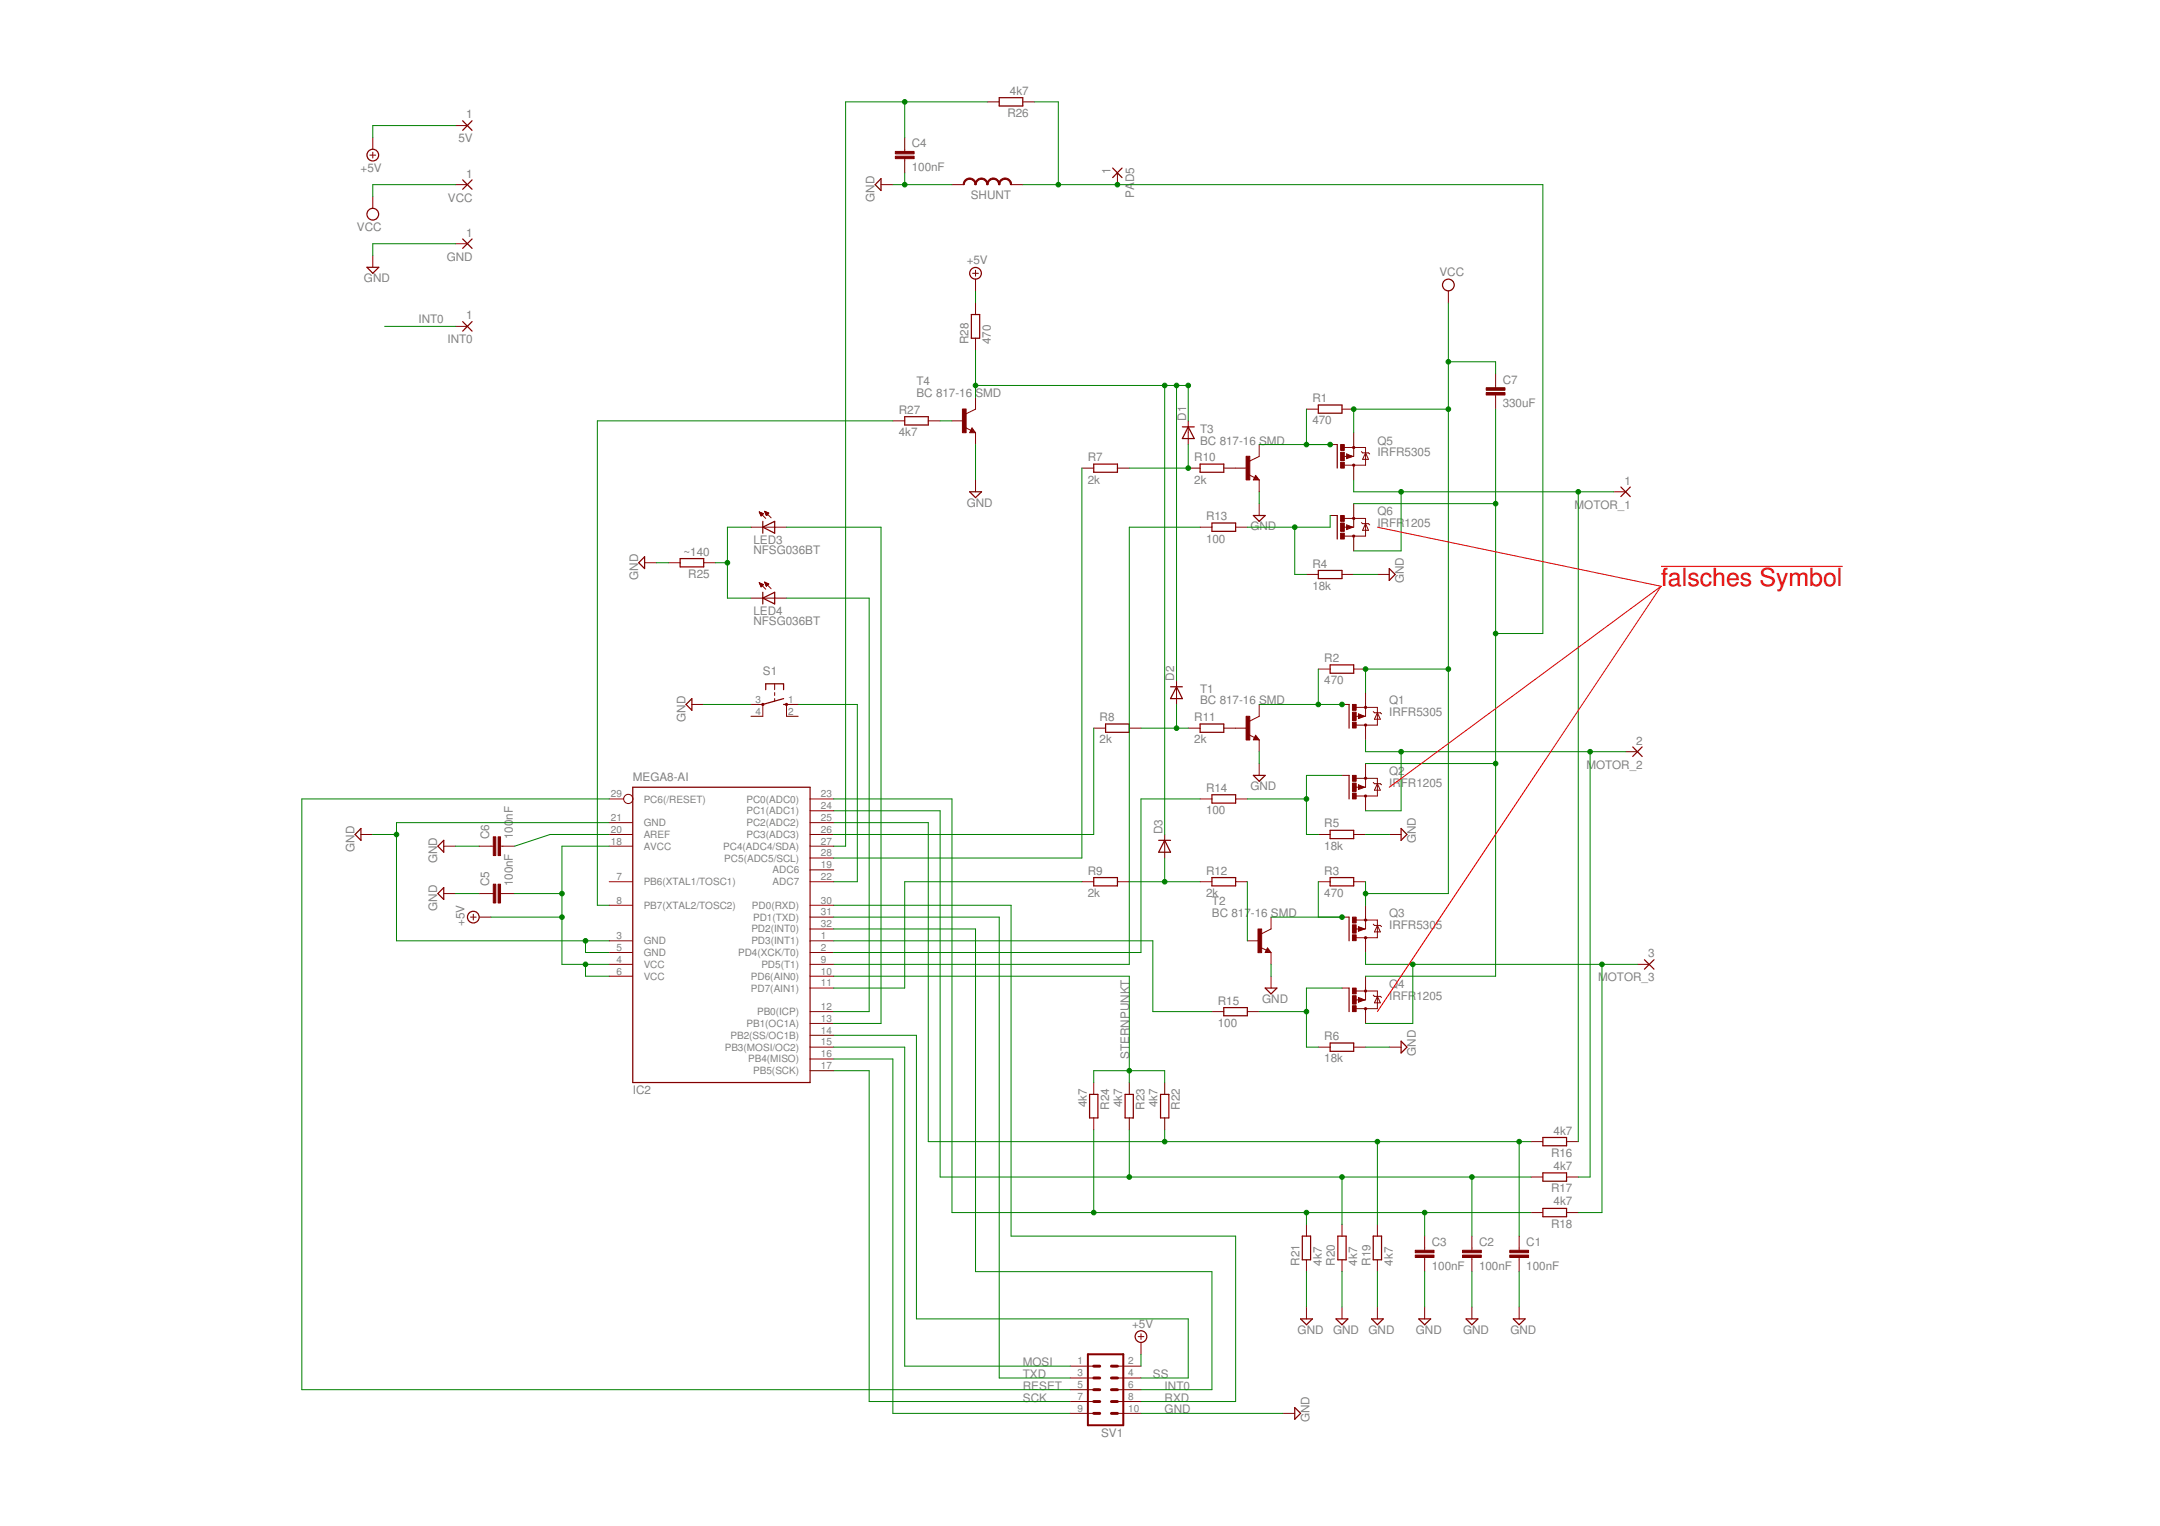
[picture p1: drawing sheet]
<svg xmlns="http://www.w3.org/2000/svg" width="297mm" height="210mm" viewBox="0 0 297 210" stroke-linecap="round" stroke-linejoin="round" font-family="sans-serif">
<defs><g id="words">
<text font-size="3.4" fill="#f00" x="228.4" y="80.6">falsches Symbol</text>
<g font-size="1.6" fill="#808080">
<text x="64.1" y="16.3">1</text>
<text x="138.5" y="16.1">R26</text>
<text x="138.9" y="13">4k7</text>
<text x="49.6" y="23.7">+5V</text>
<text x="63" y="19.6">5V</text>
<text x="125.4" y="23.5">100nF</text>
<text x="125.4" y="20.3">C4</text>
<text x="152.7" y="23.9" transform="rotate(-90 152.7 23.9)">1</text>
<text x="61.6" y="27.7">VCC</text>
<text x="64.1" y="24.4">1</text>
<text x="120.3" y="27.8" transform="rotate(-90 120.3 27.8)">GND</text>
<text x="133.5" y="27.3">SHUNT</text>
<text x="156" y="27.2" transform="rotate(-90 156 27.2)">PA</text>
<text x="156" y="25.1" transform="rotate(-90 156 25.1)">D5</text>
<text x="49.1" y="31.8">VCC</text>
<text x="61.4" y="35.8">GND</text>
<text x="64.1" y="32.5">1</text>
<text x="50" y="38.8">GND</text>
<text x="132.9" y="36.4">+5V</text>
<text x="198" y="38">VCC</text>
<text x="57.5" y="44.4">INT0</text>
<text x="61.5" y="47.2">INT0</text>
<text x="64.1" y="43.9">1</text>
<text x="133.2" y="47.3" transform="rotate(-90 133.2 47.3)">R28</text>
<text x="136.3" y="47.3" transform="rotate(-90 136.3 47.3)">470</text>
<text x="126" y="53">T4</text>
<text x="206.6" y="52.8">C7</text>
<text x="123.6" y="56.9">R27</text>
<text x="126" y="54.6">BC 817-16 SMD</text>
<text x="163.1" y="57.9" transform="rotate(-90 163.1 57.9)">D1</text>
<text x="165" y="59.5">T3</text>
<text x="180.5" y="58.4">470</text>
<text x="180.5" y="55.3">R1</text>
<text x="206.6" y="56">330uF</text>
<text x="123.6" y="60">4k7</text>
<text x="149.6" y="63.4">R7</text>
<text x="164.2" y="63.4">R10</text>
<text x="165" y="61.1">BC 817-16 SMD</text>
<text x="189.4" y="62.8">IRFR5305</text>
<text x="189.4" y="61.1">Q5</text>
<text x="132.9" y="69.7">GND</text>
<text x="149.6" y="66.5">2k</text>
<text x="164.2" y="66.5">2k</text>
<text x="165.9" y="71.6">R13</text>
<text x="189.4" y="70.9">Q6</text>
<text x="216.5" y="70">MOTOR_1</text>
<text x="223.4" y="66.7">1</text>
<text x="94" y="76.4">~140</text>
<text x="103.6" y="76.2">NFSG036BT</text>
<text x="103.6" y="74.8">LED3</text>
<text x="165.9" y="74.6">100</text>
<text x="171.9" y="72.9">GND</text>
<text x="189.4" y="72.5">IRFR</text>
<text x="193.2" y="72.5">1205</text>
<text x="87.8" y="79.8" transform="rotate(-90 87.8 79.8)">GND</text>
<text x="94.6" y="79.5">R25</text>
<text x="180.5" y="81.1">18k</text>
<text x="180.5" y="78.1">R4</text>
<text x="193.1" y="80.2" transform="rotate(-90 193.1 80.2)">GND</text>
<text x="103.6" y="85.9">NFSG036BT</text>
<text x="103.6" y="84.5">LED4</text>
<text x="104.9" y="92.8">S1</text>
<text x="161.5" y="93.7" transform="rotate(-90 161.5 93.7)">D2</text>
<text x="165" y="95.3">T1</text>
<text x="182.1" y="94.1">470</text>
<text x="182.1" y="91.1">R2</text>
<text x="94.3" y="99.3" transform="rotate(-90 94.3 99.3)">GND</text>
<text x="151.2" y="99.2">R8</text>
<text x="164.2" y="99.2">R11</text>
<text x="165" y="96.9">BC 817-16 SMD</text>
<text x="191" y="98.5">IRFR5305</text>
<text x="191" y="96.9">Q1</text>
<text x="87" y="107.5">MEGA8-AI</text>
<text x="151.2" y="102.3">2k</text>
<text x="164.2" y="102.3">2k</text>
<text x="191" y="106.7">Q2</text>
<text x="218.2" y="105.7">MOTOR_2</text>
<text x="225" y="102.4">2</text>
<text x="70.5" y="112.8" transform="rotate(-90 70.5 112.8)">nF</text>
<text x="165.9" y="112">100</text>
<text x="165.9" y="108.9">R14</text>
<text x="171.9" y="108.7">GND</text>
<text x="182.1" y="113.8">R5</text>
<text x="191" y="108.3">IRFR1205</text>
<text x="48.8" y="117.1" transform="rotate(-90 48.8 117.1)">GND</text>
<text x="60.1" y="118.8" transform="rotate(-90 60.1 118.8)">GND</text>
<text x="67.3" y="115.4" transform="rotate(-90 67.3 115.4)">C6</text>
<text x="70.5" y="115.4" transform="rotate(-90 70.5 115.4)">100</text>
<text x="159.9" y="114.8" transform="rotate(-90 159.9 114.8)">D3</text>
<text x="182.1" y="116.9">18k</text>
<text x="194.7" y="116" transform="rotate(-90 194.7 116)">GND</text>
<text x="60.1" y="125.3" transform="rotate(-90 60.1 125.3)">GND</text>
<text x="67.3" y="121.9" transform="rotate(-90 67.3 121.9)">C5</text>
<text x="70.5" y="121.9" transform="rotate(-90 70.5 121.9)">100nF</text>
<text x="149.6" y="123.4">2k</text>
<text x="149.6" y="120.3">R9</text>
<text x="165.9" y="123.4">2k</text>
<text x="165.9" y="120.3">R12</text>
<text x="166.7" y="124.5">T2</text>
<text x="182.1" y="123.4">470</text>
<text x="182.1" y="120.3">R3</text>
<text x="63.9" y="127.4" transform="rotate(-90 63.9 127.4)">+5V</text>
<text x="166.7" y="126.2">BC 817-16 SMD</text>
<text x="191" y="127.8">IRFR5305</text>
<text x="191" y="126.2">Q3</text>
<text x="226.6" y="131.7">3</text>
<text x="173.6" y="137.9">GND</text>
<text x="191" y="137.5">IRFR1205</text>
<text x="191" y="135.9">Q4</text>
<text x="219.8" y="135">MOTOR_3</text>
<text x="167.5" y="141.3">100</text>
<text x="167.5" y="138.2">R15</text>
<text x="182.1" y="143.1">R6</text>
<text x="155.3" y="145.7" transform="rotate(-90 155.3 145.7)">STERNPUNKT</text>
<text x="182.1" y="146.1">18k</text>
<text x="194.7" y="145.2" transform="rotate(-90 194.7 145.2)">GND</text>
<text x="87" y="150.5">IC2</text>
<text x="149.4" y="152.3" transform="rotate(-90 149.4 152.3)">4k7</text>
<text x="152.5" y="152.7" transform="rotate(-90 152.5 152.7)">R24</text>
<text x="154.3" y="152.3" transform="rotate(-90 154.3 152.3)">4k7</text>
<text x="157.4" y="152.7" transform="rotate(-90 157.4 152.7)">R23</text>
<text x="159.2" y="152.3" transform="rotate(-90 159.2 152.3)">4k7</text>
<text x="162.3" y="152.7" transform="rotate(-90 162.3 152.7)">R22</text>
<text x="213.3" y="159.1">R16</text>
<text x="213.7" y="160.9">4k7</text>
<text x="213.7" y="156.1">4k7</text>
<text x="213.3" y="164">R17</text>
<text x="213.7" y="165.8">4k7</text>
<text x="196.9" y="171.4">C3</text>
<text x="203.4" y="171.4">C2</text>
<text x="209.9" y="171.4">C1</text>
<text x="213.3" y="168.9">R18</text>
<text x="178.7" y="174.1" transform="rotate(-90 178.7 174.1)">R21</text>
<text x="181.8" y="174.1" transform="rotate(-90 181.8 174.1)">4k7</text>
<text x="183.6" y="174.1" transform="rotate(-90 183.6 174.1)">R20</text>
<text x="186.7" y="174.1" transform="rotate(-90 186.7 174.1)">4k7</text>
<text x="188.5" y="174.1" transform="rotate(-90 188.5 174.1)">R19</text>
<text x="191.5" y="174.1" transform="rotate(-90 191.5 174.1)">4k7</text>
<text x="196.9" y="174.7">100nF</text>
<text x="203.4" y="174.7">100nF</text>
<text x="209.9" y="174.7">100nF</text>
<text x="155.7" y="182.6">+5V</text>
<text x="178.4" y="183.4">GND</text>
<text x="183.3" y="183.4">GND</text>
<text x="188.2" y="183.4">GND</text>
<text x="194.7" y="183.4">GND</text>
<text x="201.2" y="183.4">GND</text>
<text x="207.7" y="183.4">GND</text>
<text x="140.7" y="189.5">TXD</text>
<text x="140.7" y="187.9">MOSI</text>
<text x="140.7" y="191.2">RESET</text>
<text x="158.5" y="189.5">SS</text>
<text x="160.2" y="191.2">INT0</text>
<text x="140.7" y="192.8">SCK</text>
<text x="151.4" y="197.7">SV1</text>
<text x="160.2" y="192.8">RXD</text>
<text x="160.2" y="194.4">GND</text>
<text x="180.1" y="195.6" transform="rotate(-90 180.1 195.6)">GND</text>
</g>
<g font-size="1.4" fill="#808080">
<text x="103.9" y="96.7">3</text>
<text x="103.9" y="98.3">4</text>
<text x="108.4" y="96.7">1</text>
<text x="108.4" y="98.3">2</text>
<text x="84" y="112.9">21</text>
<text x="84" y="109.7">29</text>
<text x="88.5" y="113.6">GND</text>
<text x="88.5" y="110.4">PC6(/RESET)</text>
<text x="102.6" y="113.6">PC2(ADC2)</text>
<text x="102.6" y="112">PC1(ADC1)</text>
<text x="102.6" y="110.4">PC0(ADC0)</text>
<text x="112.9" y="112.9">25</text>
<text x="112.9" y="111.3">24</text>
<text x="112.9" y="109.7">23</text>
<text x="84" y="114.6">20</text>
<text x="84" y="116.2">18</text>
<text x="88.5" y="115.3">AREF</text>
<text x="88.5" y="116.9">AVCC</text>
<text x="99.5" y="116.9">PC4(ADC4/SDA)</text>
<text x="99.6" y="118.5">PC5(ADC5/SCL)</text>
<text x="102.6" y="115.3">PC3(ADC3)</text>
<text x="112.9" y="119.4">19</text>
<text x="112.9" y="117.8">28</text>
<text x="112.9" y="116.2">27</text>
<text x="112.9" y="114.6">26</text>
<text x="84.8" y="124.3">8</text>
<text x="84.8" y="121.1">7</text>
<text x="88.5" y="125">PB7(XTAL2/TOSC2)</text>
<text x="88.5" y="121.8">PB6(XTAL1/TOSC1)</text>
<text x="103.4" y="125">PD0(RXD)</text>
<text x="106.2" y="121.8">ADC7</text>
<text x="106.2" y="120.1">ADC6</text>
<text x="112.9" y="125.9">31</text>
<text x="112.9" y="124.3">30</text>
<text x="112.9" y="121.1">22</text>
<text x="84.8" y="129.2">3</text>
<text x="84.8" y="130.8">5</text>
<text x="88.5" y="129.9">GND</text>
<text x="88.5" y="131.5">GND</text>
<text x="101.5" y="131.5">PD4(XCK/T0)</text>
<text x="103.3" y="129.9">PD3(INT1)</text>
<text x="103.3" y="128.3">PD2(INT0)</text>
<text x="103.6" y="126.6">PD1(TXD)</text>
<text x="112.9" y="130.8">2</text>
<text x="112.9" y="129.2">1</text>
<text x="112.9" y="127.6">32</text>
<text x="84.8" y="132.4">4</text>
<text x="84.8" y="134.1">6</text>
<text x="88.5" y="133.1">VCC</text>
<text x="88.5" y="134.8">VCC</text>
<text x="103.3" y="136.4">PD7(AIN1)</text>
<text x="103.3" y="134.8">PD6(AIN0)</text>
<text x="104.7" y="133.1">PD5(T1)</text>
<text x="112.9" y="135.7">11</text>
<text x="112.9" y="134.1">10</text>
<text x="112.9" y="132.4">9</text>
<text x="100.4" y="142.9">PB2(SS/OC1B)</text>
<text x="102.6" y="141.3">PB1(OC1A)</text>
<text x="104.1" y="139.6">PB0(ICP)</text>
<text x="112.9" y="143.8">15</text>
<text x="112.9" y="142.2">14</text>
<text x="112.9" y="140.6">13</text>
<text x="112.9" y="138.9">12</text>
<text x="99.7" y="144.5">PB3(MOSI/OC2)</text>
<text x="102.9" y="146.1">PB4(MISO)</text>
<text x="103.6" y="147.8">PB5(SCK)</text>
<text x="112.9" y="147.1">17</text>
<text x="112.9" y="145.4">16</text>
<text x="148.2" y="187.7">1</text>
<text x="148.2" y="189.3">3</text>
<text x="148.2" y="190.9">5</text>
<text x="155.2" y="187.7">2</text>
<text x="155.2" y="189.3">4</text>
<text x="155.2" y="190.9">6</text>
<text x="148.2" y="192.6">7</text>
<text x="148.2" y="194.2">9</text>
<text x="155.2" y="192.6">8</text>
<text x="155.2" y="194.2">10</text>
</g>
</g></defs>
<g fill="#800000" stroke="#800000" stroke-width=".14">
<path d="M65.9 126.2h1.6z"/>
<path d="M65.1 125.7v.9z"/>
<path d="M64.7 126.2h.8z"/>
<path d="M187.8 100.2v1.6z"/>
<path d="M187.8 95.3v1.6z"/>
<path d="M184.5 96.9h1z"/>
<path d="M186.5 99.7h1.3z"/>
<path d="M187.8 97.3v1.2z"/>
<path d="M186.5 97.3h1.3z"/>
<path d="M187.8 99.7v.5z"/>
<path d="M187.8 99.7h1.6z"/>
<path d="M187.8 97.3h1.6z"/>
<path d="M187.8 96.9v.4z"/>
<path d="M187.6 98.5h.2z"/>
<path d="M186.8 98.8l.8-.3z"/>
<path d="M186.8 98.2v.6z"/>
<path d="M186.8 98.2l.8 .3z"/>
<path d="M186.3 98.5h.6z"/>
<path d="M189.4 97.3v.7z"/>
<path d="M189.4 98v1.7z"/>
<path d="M189.4 98l.4 .9z"/>
<path d="M189 98.9h.8z"/>
<path d="M189.4 98l-.4 .9z"/>
<path d="M189.4 98h.4z"/>
<path d="M189 98h.4z"/>
<path d="M188.8 97.9l.2 .1z"/>
<path d="M189.8 98l.2 .2z"/>
<path d="M187.8 109.9v1.6z"/>
<path d="M187.8 105v1.7z"/>
<path d="M184.5 106.7h1z"/>
<path d="M186.5 109.5h1.3z"/>
<path d="M187.8 107.1v1.2z"/>
<path d="M186.5 107.1h1.3z"/>
<path d="M187.8 109.5v.4z"/>
<path d="M187.8 109.5h1.6z"/>
<path d="M187.8 107.1h1.6z"/>
<path d="M187.8 106.7v.4z"/>
<path d="M187.6 108.3h.2z"/>
<path d="M186.8 108.6l.8-.3z"/>
<path d="M186.8 107.9v.7z"/>
<path d="M186.8 107.9l.8 .4z"/>
<path d="M186.3 108.3h.6z"/>
<path d="M189.4 107.1v.7z"/>
<path d="M189.4 107.8v1.7z"/>
<path d="M189.4 107.8l.4 .9z"/>
<path d="M189 108.7h.8z"/>
<path d="M189.4 107.8l-.4 .9z"/>
<path d="M189.4 107.8h.4z"/>
<path d="M189 107.8h.4z"/>
<path d="M188.8 107.6l.2 .2z"/>
<path d="M189.8 107.8l.2 .1z"/>
<path d="M186.2 114.8h1.6z"/>
<path d="M181.3 114.8h1.6z"/>
<path d="M186.2 92h1.6z"/>
<path d="M181.3 92h1.6z"/>
<path d="M169.9 109.9h1.6z"/>
<path d="M165 109.9h1.7z"/>
<path d="M168.3 100.2h1.6z"/>
<path d="M163.4 100.2h1.6z"/>
<path d="M169.9 100.2h1.6z"/>
<path d="M173.2 101.8v1.6z"/>
<path d="M173.2 96.9v1.6z"/>
<path d="M171.9 99.2l1.3-.7z"/>
<path d="M172.7 101.1l.5 .7z"/>
<path d="M172.4 101.8h.8z"/>
<path d="M172.7 101.1l-.3 .7z"/>
<path d="M171.7 101.1l.8 .4z"/>
<path d="M173.2 105v1.7z"/>
<path d="M187.8 129.4v1.6z"/>
<path d="M187.8 124.5v1.7z"/>
<path d="M184.5 126.2h1z"/>
<path d="M186.5 129h1.3z"/>
<path d="M187.8 126.6v1.2z"/>
<path d="M186.5 126.6h1.3z"/>
<path d="M187.8 129v.4z"/>
<path d="M187.8 129h1.6z"/>
<path d="M187.8 126.6h1.6z"/>
<path d="M187.8 126.2v.4z"/>
<path d="M187.6 127.8h.2z"/>
<path d="M186.8 128.1l.8-.3z"/>
<path d="M186.8 127.5v.6z"/>
<path d="M186.8 127.5l.8 .3z"/>
<path d="M186.3 127.8h.6z"/>
<path d="M189.4 126.6v.7z"/>
<path d="M189.4 127.3v1.7z"/>
<path d="M189.4 127.3l.4 .9z"/>
<path d="M189 128.2h.8z"/>
<path d="M189.4 127.3l-.4 .9z"/>
<path d="M189.4 127.3h.4z"/>
<path d="M189 127.3h.4z"/>
<path d="M188.8 127.1l.2 .2z"/>
<path d="M189.8 127.3l.2 .2z"/>
<path d="M187.8 139.1v1.7z"/>
<path d="M187.8 134.3v1.6z"/>
<path d="M184.5 135.9h1z"/>
<path d="M186.5 138.7h1.3z"/>
<path d="M187.8 136.3v1.2z"/>
<path d="M186.5 136.3h1.3z"/>
<path d="M187.8 138.7v.4z"/>
<path d="M187.8 138.7h1.6z"/>
<path d="M187.8 136.3h1.6z"/>
<path d="M187.8 135.9v.4z"/>
<path d="M187.6 137.5h.2z"/>
<path d="M186.8 137.9l.8-.4z"/>
<path d="M186.8 137.2v.7z"/>
<path d="M186.8 137.2l.8 .3z"/>
<path d="M186.3 137.5h.6z"/>
<path d="M189.4 136.3v.8z"/>
<path d="M189.4 137.1v1.6z"/>
<path d="M189.4 137.1l.4 .8z"/>
<path d="M189 137.9h.8z"/>
<path d="M189.4 137.1l-.4 .8z"/>
<path d="M189.4 137.1h.4z"/>
<path d="M189 137.1h.4z"/>
<path d="M188.8 136.9l.2 .2z"/>
<path d="M189.8 137.1l.2 .1z"/>
<path d="M186.2 144h1.6z"/>
<path d="M181.3 144h1.6z"/>
<path d="M186.2 121.3h1.6z"/>
<path d="M181.3 121.3h1.6z"/>
<path d="M171.5 139.1h1.7z"/>
<path d="M166.7 139.1h1.6z"/>
<path d="M169.9 121.3h1.6z"/>
<path d="M165 121.3h1.7z"/>
<path d="M171.5 129.4h1.7z"/>
<path d="M174.8 131v1.6z"/>
<path d="M174.8 126.2v1.6z"/>
<path d="M173.5 128.4l1.3-.6z"/>
<path d="M174.3 130.4l.5 .6z"/>
<path d="M174 131h.8z"/>
<path d="M174.3 130.4l-.3 .6z"/>
<path d="M173.4 130.3l.8 .4z"/>
<path d="M174.8 134.3v1.6z"/>
<path d="M186.2 64.4v1.6z"/>
<path d="M186.2 59.5v1.6z"/>
<path d="M182.9 61.1h1z"/>
<path d="M184.9 64h1.3z"/>
<path d="M186.2 61.6v1.2z"/>
<path d="M184.9 61.6h1.3z"/>
<path d="M186.2 64v.4z"/>
<path d="M186.2 64h1.6z"/>
<path d="M186.2 61.6h1.6z"/>
<path d="M186.2 61.1v.5z"/>
<path d="M186 62.8h.2z"/>
<path d="M185.2 63.1l.8-.3z"/>
<path d="M185.2 62.4v.7z"/>
<path d="M185.2 62.4l.8 .4z"/>
<path d="M184.7 62.8h.6z"/>
<path d="M187.8 61.6v.7z"/>
<path d="M187.8 62.3v1.7z"/>
<path d="M187.8 62.3l.4 .9z"/>
<path d="M187.4 63.2h.8z"/>
<path d="M187.8 62.3l-.4 .9z"/>
<path d="M187.8 62.3h.4z"/>
<path d="M187.4 62.3h.4z"/>
<path d="M187.2 62.1l.2 .2z"/>
<path d="M188.2 62.3l.2 .1z"/>
<path d="M186.2 74.1v1.7z"/>
<path d="M186.2 69.3v1.6z"/>
<path d="M182.9 70.9h1z"/>
<path d="M184.9 73.7h1.3z"/>
<path d="M186.2 71.3v1.2z"/>
<path d="M184.9 71.3h1.3z"/>
<path d="M186.2 73.7v.4z"/>
<path d="M186.2 73.7h1.6z"/>
<path d="M186.2 71.3h1.6z"/>
<path d="M186.2 70.9v.4z"/>
<path d="M186 72.5h.2z"/>
<path d="M185.2 72.9l.8-.4z"/>
<path d="M185.2 72.2v.7z"/>
<path d="M185.2 72.2l.8 .3z"/>
<path d="M184.7 72.5h.6z"/>
<path d="M187.8 71.3v.7z"/>
<path d="M187.8 72v1.7z"/>
<path d="M187.8 72l.4 .9z"/>
<path d="M187.4 72.9h.8z"/>
<path d="M187.8 72l-.4 .9z"/>
<path d="M187.8 72h.4z"/>
<path d="M187.4 72h.4z"/>
<path d="M187.2 71.9l.2 .1z"/>
<path d="M188.2 72l.2 .2z"/>
<path d="M184.5 79h1.7z"/>
<path d="M179.7 79h1.6z"/>
<path d="M184.5 56.3h1.7z"/>
<path d="M179.7 56.3h1.6z"/>
<path d="M169.9 72.5h1.6z"/>
<path d="M165 72.5h1.7z"/>
<path d="M168.3 64.4h1.6z"/>
<path d="M163.4 64.4h1.6z"/>
<path d="M169.9 64.4h1.6z"/>
<path d="M173.2 66v1.6z"/>
<path d="M173.2 61.1v1.7z"/>
<path d="M171.9 63.4l1.3-.6z"/>
<path d="M172.7 65.4l.5 .6z"/>
<path d="M172.4 66h.8z"/>
<path d="M172.7 65.4l-.3 .6z"/>
<path d="M171.7 65.3l.8 .4z"/>
<path d="M173.2 69.3v1.6z"/>
<path d="M221.9 67.6h1.7z"/>
<path d="M223.6 103.4h1.6z"/>
<path d="M225.2 132.6h1.6z"/>
<path d="M179.7 168.4v1.6z"/>
<path d="M179.7 173.3v1.6z"/>
<path d="M184.5 168.4v1.6z"/>
<path d="M184.5 173.3v1.6z"/>
<path d="M189.4 168.4v1.6z"/>
<path d="M189.4 173.3v1.6z"/>
<path d="M179.7 179.8v1.6z"/>
<path d="M184.5 179.8v1.6z"/>
<path d="M189.4 179.8v1.6z"/>
<path d="M195.9 179.8v1.6z"/>
<path d="M202.4 179.8v1.6z"/>
<path d="M208.9 179.8v1.6z"/>
<path d="M202.4 170v1.7z"/>
<path d="M202.4 173.3v1.6z"/>
<path d="M202.4 172.9v.4z"/>
<path d="M202.4 171.7v.3z"/>
<path d="M208.9 170v1.7z"/>
<path d="M208.9 173.3v1.6z"/>
<path d="M208.9 172.9v.4z"/>
<path d="M208.9 171.7v.3z"/>
<path d="M195.9 170v1.7z"/>
<path d="M195.9 173.3v1.6z"/>
<path d="M195.9 172.9v.4z"/>
<path d="M195.9 171.7v.3z"/>
<path d="M210.5 166.8h1.7z"/>
<path d="M215.4 166.8h1.6z"/>
<path d="M210.5 161.9h1.7z"/>
<path d="M215.4 161.9h1.6z"/>
<path d="M210.5 157h1.7z"/>
<path d="M215.4 157h1.6z"/>
<path d="M160.2 153.8v1.6z"/>
<path d="M160.2 148.9v1.6z"/>
<path d="M155.3 153.8v1.6z"/>
<path d="M155.3 148.9v1.6z"/>
<path d="M150.4 153.8v1.6z"/>
<path d="M150.4 148.9v1.6z"/>
<path d="M199.2 40v1.7z"/>
<path d="M147.2 187.9h3.2z"/>
<path d="M147.2 189.5h3.2z"/>
<path d="M147.2 191.2h3.2z"/>
<path d="M153.7 187.9h3.2z"/>
<path d="M153.7 189.5h3.2z"/>
<path d="M153.7 191.2h3.2z"/>
<path d="M147.2 192.8h3.2z"/>
<path d="M147.2 194.4h3.2z"/>
<path d="M153.7 192.8h3.2z"/>
<path d="M153.7 194.4h3.2z"/>
<path d="M156.9 184.7v1.6z"/>
<path d="M156.5 183.9h.8z"/>
<path d="M156.9 183.4v.9z"/>
<path d="M135.8 14h1.6z"/>
<path d="M140.7 14h1.6z"/>
<path d="M124.4 18.9v1.6z"/>
<path d="M124.4 22.1v1.7z"/>
<path d="M124.4 21.8v.3z"/>
<path d="M124.4 20.5v.3z"/>
<path d="M88.6 77.4h1.7z"/>
<path d="M91.9 77.4h1.6z"/>
<path d="M96.8 77.4h1.6z"/>
<path d="M153.7 23.8v1.6z"/>
<path d="M62.7 25.4h1.6z"/>
<path d="M62.7 33.5h1.6z"/>
<path d="M121.2 25.4h1.6z"/>
<path d="M139 25.4h1.7z"/>
<path d="M130.9 25.4h1.6z"/>
<path d="M111.4 147.3h3.3z"/>
<path d="M83.8 124.5h3.2z"/>
<path d="M83.8 121.3h3.2z"/>
<path d="M83.8 129.4h3.2z"/>
<path d="M83.8 131h3.2z"/>
<path d="M83.8 132.6h3.2z"/>
<path d="M83.8 134.3h3.2z"/>
<path d="M83.8 113.2h3.2z"/>
<path d="M83.8 114.8h3.2z"/>
<path d="M83.8 116.4h3.2z"/>
<path d="M111.4 145.7h3.3z"/>
<path d="M111.4 144h3.3z"/>
<path d="M111.4 142.4h3.3z"/>
<path d="M111.4 140.8h3.3z"/>
<path d="M111.4 139.1h3.3z"/>
<path d="M111.4 135.9h3.3z"/>
<path d="M111.4 134.3h3.3z"/>
<path d="M111.4 132.6h3.3z"/>
<path d="M111.4 131h3.3z"/>
<path d="M111.4 129.4h3.3z"/>
<path d="M111.4 127.8h3.3z"/>
<path d="M111.4 126.2h3.3z"/>
<path d="M111.4 124.5h3.3z"/>
<path d="M111.4 121.3h3.3z"/>
<path d="M111.4 119.7h3.3z"/>
<path d="M111.4 118h3.3z"/>
<path d="M111.4 116.4h3.3z"/>
<path d="M111.4 114.8h3.3z"/>
<path d="M111.4 113.2h3.3z"/>
<path d="M111.4 111.5h3.3z"/>
<path d="M111.4 109.9h3.3z"/>
<path d="M83.8 109.9h2z"/>
<path d="M51.3 35.1v1.7z"/>
<path d="M65.9 122.9h1.6z"/>
<path d="M69.2 122.9h1.6z"/>
<path d="M68.8 122.9h.4z"/>
<path d="M67.5 122.9h.3z"/>
<path d="M61 122.9h1.7z"/>
<path d="M61 116.4h1.7z"/>
<path d="M65.9 116.4h1.6z"/>
<path d="M69.2 116.4h1.6z"/>
<path d="M68.8 116.4h.4z"/>
<path d="M67.5 116.4h.3z"/>
<path d="M134.2 41.7v1.6z"/>
<path d="M134.2 46.5v1.7z"/>
<path d="M130.9 57.9h1.6z"/>
<path d="M134.2 59.5v1.6z"/>
<path d="M134.2 54.7v1.6z"/>
<path d="M132.9 56.9l1.3-.6z"/>
<path d="M133.7 58.9l.5 .6z"/>
<path d="M133.3 59.5h.9z"/>
<path d="M133.7 58.9l-.4 .6z"/>
<path d="M132.7 58.8l.8 .4z"/>
<path d="M127.7 57.9h1.6z"/>
<path d="M122.8 57.9h1.6z"/>
<path d="M134.2 66v1.6z"/>
<path d="M163.4 59.5v1.6z"/>
<path d="M163.4 57.9v1.6z"/>
<path d="M153.7 64.4h1.6z"/>
<path d="M148.8 64.4h1.6z"/>
<path d="M155.3 100.2h1.6z"/>
<path d="M150.4 100.2h1.6z"/>
<path d="M153.7 121.3h1.6z"/>
<path d="M148.8 121.3h1.6z"/>
<path d="M161.8 95.3v1.6z"/>
<path d="M161.8 93.7v1.6z"/>
<path d="M160.2 116.4v1.6z"/>
<path d="M160.2 114.8v1.6z"/>
<path d="M205.7 51.4v1.6z"/>
<path d="M205.7 54.7v1.6z"/>
<path d="M205.7 54.3v.4z"/>
<path d="M205.7 53v.3z"/>
<path d="M189.4 79h1.6z"/>
<path d="M191 114.8h1.7z"/>
<path d="M191 144h1.7z"/>
<path d="M103.3 96.9h1.6z"/>
<path d="M108.2 96.9h1.6z"/>
<path d="M108.2 98.5h1.6z"/>
<path d="M103.3 98.5h1.6z"/>
<path d="M106.5 95.3v.4z"/>
<path d="M106.5 96.1v.4z"/>
<path d="M106.5 94.1v.8z"/>
<path d="M108.2 96.9v1.6z"/>
<path d="M104.9 96.9v1.6z"/>
<path d="M95.1 96.9h1.7z"/>
<path d="M103.3 72.5h1.6z"/>
<path d="M106.5 72.5h1.7z"/>
<path d="M104.9 72.5h1.6z"/>
<path d="M105.2 70.3l.8 .9z"/>
<path d="M104.4 70.4l.9 .9z"/>
<path d="M105.2 70.3l.5 .3z"/>
<path d="M105.7 70.6l-.3 .3z"/>
<path d="M105.2 70.3l.2 .6z"/>
<path d="M105.4 70.8h.1z"/>
<path d="M105.3 70.8h.2z"/>
<path d="M105.3 70.7h.3z"/>
<path d="M105.3 70.6h.4z"/>
<path d="M105.2 70.6h.5z"/>
<path d="M105.2 70.5h.3z"/>
<path d="M105.2 70.4h.2z"/>
<path d="M104.4 70.4l.6 .3z"/>
<path d="M105 70.7l-.3 .3z"/>
<path d="M104.4 70.4l.3 .6z"/>
<path d="M104.6 70.9h.2z"/>
<path d="M104.6 70.8h.2z"/>
<path d="M104.6 70.8h.3z"/>
<path d="M104.5 70.7h.4z"/>
<path d="M104.5 70.6h.4z"/>
<path d="M104.5 70.6h.3z"/>
<path d="M104.5 70.5h.1z"/>
<path d="M103.3 82.3h1.6z"/>
<path d="M106.5 82.3h1.7z"/>
<path d="M104.9 82.3h1.6z"/>
<path d="M105.2 80.1l.8 .9z"/>
<path d="M104.4 80.2l.9 .8z"/>
<path d="M105.2 80.1l.5 .2z"/>
<path d="M105.4 80.6l.3-.3z"/>
<path d="M105.2 80.1l.2 .5z"/>
<path d="M105.3 80.6h.2z"/>
<path d="M105.3 80.5h.2z"/>
<path d="M105.3 80.4h.3z"/>
<path d="M105.3 80.4h.4z"/>
<path d="M105.2 80.3h.5z"/>
<path d="M105.2 80.2h.3z"/>
<path d="M105.2 80.2h.1z"/>
<path d="M104.4 80.2l.6 .2z"/>
<path d="M105 80.4l-.3 .3z"/>
<path d="M104.4 80.2l.3 .5z"/>
<path d="M104.6 80.6h.2z"/>
<path d="M104.6 80.5h.3z"/>
<path d="M104.5 80.4h.5z"/>
<path d="M104.5 80.4h.4z"/>
<path d="M104.5 80.3h.2z"/>
<path d="M104.5 80.2h.1z"/>
<path d="M62.7 17.3h1.6z"/>
<path d="M62.7 44.9h1.6z"/>
<path d="M51.3 27v1.6z"/>
<path d="M176.4 194.4h1.7z"/>
<path d="M51.3 18.9v1.6z"/>
<path d="M50.9 21.3h.8z"/>
<path d="M51.3 20.9v.8z"/>
<path d="M134.2 38.4v1.6z"/>
<path d="M133.7 37.6h.9z"/>
<path d="M134.2 37.2v.8z"/>
<path d="M49.6 114.8h1.7z"/>
<path d="M132.6 24.8l.6-.3h.1v.2a.77 .77 0 0 0-.7 .7h-.1v-.1z" fill-rule="evenodd"/>
<path d="M133.3 24.5h.2a.89 .89 0 0 1 .7 .9h-.1a.7 .7 0 0 0-.8-.7z" fill-rule="evenodd"/>
<path d="M134.3 24.8a.82 .82 0 0 1 .7-.3v.2a.74 .74 0 0 0-.8 .7h-.1v-.1z" fill-rule="evenodd"/>
<path d="M135 24.5h.1a.94 .94 0 0 1 .8 .9h-.2a.7 .7 0 0 0-.7-.7z" fill-rule="evenodd"/>
<path d="M135.9 24.8l.3-.2 .4-.1v.2a.74 .74 0 0 0-.7 .7h-.2v-.1z" fill-rule="evenodd"/>
<path d="M136.6 24.5a.92 .92 0 0 1 .9 .9h-.2a.74 .74 0 0 0-.7-.7z" fill-rule="evenodd"/>
<path d="M137.5 24.8l.6-.3h.1v.2a.74 .74 0 0 0-.7 .7h-.2z" fill-rule="evenodd"/>
<path d="M138.2 24.5a.89 .89 0 0 1 .9 .9h-.1a.74 .74 0 0 0-.8-.7z" fill-rule="evenodd"/>
</g>
<g fill="none" stroke="#800000" stroke-width=".17">
<circle cx="51.3" cy="29.5" r=".8"/>
<circle cx="51.3" cy="21.3" r=".8"/>
<circle cx="134.2" cy="37.6" r=".8"/>
<circle cx="199.2" cy="39.2" r=".8"/>
<circle cx="65.1" cy="126.2" r=".8"/>
<circle cx="156.9" cy="183.9" r=".8"/>
</g>
<g fill="#800000" stroke="#800000" stroke-width=".17">
<path d="M185.5 96.9v3.3z"/>
<path d="M185.5 106.7v3.2z"/>
<path d="M182.9 115.4h3.3z"/>
<path d="M182.9 114.2h3.3z"/>
<path d="M186.2 114.2v1.2z"/>
<path d="M182.9 114.2v1.2z"/>
<path d="M182.9 92.6h3.3z"/>
<path d="M182.9 91.5h3.3z"/>
<path d="M186.2 91.5v1.1z"/>
<path d="M182.9 91.5v1.1z"/>
<path d="M166.7 110.5h3.2z"/>
<path d="M166.7 109.3h3.2z"/>
<path d="M169.9 109.3v1.2z"/>
<path d="M166.7 109.3v1.2z"/>
<path d="M165 100.7h3.3z"/>
<path d="M165 99.6h3.3z"/>
<path d="M168.3 99.6v1.1z"/>
<path d="M165 99.6v1.1z"/>
<path d="M172.5 101.7h.5z"/>
<path d="M172.7 101.3l.3 .4z"/>
<path d="M172.7 101.3l-.2 .3z"/>
<path d="M172.5 101.6h.3z"/>
<path d="M172.7 101.5l.1 .1z"/>
<path d="M172.4 106.7h1.6z"/>
<path d="M173.2 107.5l.8-.8z"/>
<path d="M172.4 106.7l.8 .8z"/>
<path d="M185.5 126.2v3.2z"/>
<path d="M185.5 135.9v3.2z"/>
<path d="M182.9 144.6h3.3z"/>
<path d="M182.9 143.5h3.3z"/>
<path d="M186.2 143.5v1.1z"/>
<path d="M182.9 143.5v1.1z"/>
<path d="M182.9 121.9h3.3z"/>
<path d="M182.9 120.7h3.3z"/>
<path d="M186.2 120.7v1.2z"/>
<path d="M182.9 120.7v1.2z"/>
<path d="M168.3 139.7h3.2z"/>
<path d="M168.3 138.6h3.2z"/>
<path d="M171.5 138.6v1.1z"/>
<path d="M168.3 138.6v1.1z"/>
<path d="M166.7 121.9h3.2z"/>
<path d="M166.7 120.7h3.2z"/>
<path d="M169.9 120.7v1.2z"/>
<path d="M166.7 120.7v1.2z"/>
<path d="M174.1 131h.5z"/>
<path d="M174.3 130.5l.3 .5z"/>
<path d="M174.3 130.5l-.2 .4z"/>
<path d="M174.1 130.9h.3z"/>
<path d="M174.3 130.7l.1 .2z"/>
<path d="M174 135.9h1.6z"/>
<path d="M175.6 135.9l-.8 .8z"/>
<path d="M174 135.9l.8 .8z"/>
<path d="M183.9 61.1v3.3z"/>
<path d="M183.9 70.9v3.2z"/>
<path d="M181.3 79.6h3.2z"/>
<path d="M181.3 78.5h3.2z"/>
<path d="M184.5 78.5v1.1z"/>
<path d="M181.3 78.5v1.1z"/>
<path d="M181.3 56.8h3.2z"/>
<path d="M181.3 55.7h3.2z"/>
<path d="M184.5 55.7v1.1z"/>
<path d="M181.3 55.7v1.1z"/>
<path d="M166.7 73.1h3.2z"/>
<path d="M166.7 71.9h3.2z"/>
<path d="M169.9 71.9v1.2z"/>
<path d="M166.7 71.9v1.2z"/>
<path d="M165 65h3.3z"/>
<path d="M165 63.8h3.3z"/>
<path d="M168.3 63.8v1.2z"/>
<path d="M165 63.8v1.2z"/>
<path d="M172.5 65.9h.5z"/>
<path d="M172.7 65.5l.3 .4z"/>
<path d="M172.7 65.5l-.2 .4z"/>
<path d="M172.5 65.9h.3z"/>
<path d="M172.7 65.7l.1 .2z"/>
<path d="M172.4 70.9h1.6z"/>
<path d="M173.2 71.7l.8-.8z"/>
<path d="M172.4 70.9l.8 .8z"/>
<path d="M222.9 67l1.3 1.3z"/>
<path d="M224.2 67l-1.3 1.3z"/>
<path d="M224.5 102.7l1.3 1.4z"/>
<path d="M225.8 102.7l-1.3 1.4z"/>
<path d="M226.1 132l1.4 1.3z"/>
<path d="M226.1 133.3l1.4-1.3z"/>
<path d="M180.2 170v3.3z"/>
<path d="M179.1 170v3.3z"/>
<path d="M179.1 170h1.1z"/>
<path d="M179.1 173.3h1.1z"/>
<path d="M185.1 170v3.3z"/>
<path d="M184 170v3.3z"/>
<path d="M184 170h1.1z"/>
<path d="M184 173.3h1.1z"/>
<path d="M190 170v3.3z"/>
<path d="M188.8 170v3.3z"/>
<path d="M188.8 170h1.2z"/>
<path d="M188.8 173.3h1.2z"/>
<path d="M178.9 181.4h1.6z"/>
<path d="M179.7 182.2l.8-.8z"/>
<path d="M178.9 181.4l.8 .8z"/>
<path d="M183.7 181.4h1.7z"/>
<path d="M185.4 181.4l-.9 .8z"/>
<path d="M183.7 181.4l.8 .8z"/>
<path d="M188.6 181.4h1.6z"/>
<path d="M190.2 181.4l-.8 .8z"/>
<path d="M188.6 181.4l.8 .8z"/>
<path d="M195.1 181.4h1.6z"/>
<path d="M195.9 182.2l.8-.8z"/>
<path d="M195.1 181.4l.8 .8z"/>
<path d="M201.6 181.4h1.6z"/>
<path d="M202.4 182.2l.8-.8z"/>
<path d="M201.6 181.4l.8 .8z"/>
<path d="M208.1 181.4h1.6z"/>
<path d="M208.9 182.2l.8-.8z"/>
<path d="M208.1 181.4l.8 .8z"/>
<path d="M212.2 166.2h3.2z"/>
<path d="M212.2 167.4h3.2z"/>
<path d="M212.2 166.2v1.2z"/>
<path d="M215.4 166.2v1.2z"/>
<path d="M212.2 161.3h3.2z"/>
<path d="M212.2 162.5h3.2z"/>
<path d="M212.2 161.3v1.2z"/>
<path d="M215.4 161.3v1.2z"/>
<path d="M212.2 156.5h3.2z"/>
<path d="M212.2 157.6h3.2z"/>
<path d="M212.2 156.5v1.1z"/>
<path d="M215.4 156.5v1.1z"/>
<path d="M159.6 150.5v3.3z"/>
<path d="M160.7 150.5v3.3z"/>
<path d="M159.6 153.8h1.1z"/>
<path d="M159.6 150.5h1.1z"/>
<path d="M154.7 150.5v3.3z"/>
<path d="M155.8 150.5v3.3z"/>
<path d="M154.7 153.8h1.1z"/>
<path d="M154.7 150.5h1.1z"/>
<path d="M149.8 150.5v3.3z"/>
<path d="M151 150.5v3.3z"/>
<path d="M149.8 153.8h1.2z"/>
<path d="M149.8 150.5h1.2z"/>
<path d="M137.4 13.4h3.3z"/>
<path d="M137.4 14.6h3.3z"/>
<path d="M137.4 13.4v1.2z"/>
<path d="M140.7 13.4v1.2z"/>
<path d="M88.6 76.6v1.6z"/>
<path d="M87.8 77.4l.8 .8z"/>
<path d="M88.6 76.6l-.8 .8z"/>
<path d="M93.5 76.8h3.3z"/>
<path d="M93.5 78h3.3z"/>
<path d="M93.5 76.8v1.2z"/>
<path d="M96.8 76.8v1.2z"/>
<path d="M154.3 23.1l-1.3 1.3z"/>
<path d="M153 23.1l1.3 1.3z"/>
<path d="M63.6 24.7l1.3 1.3z"/>
<path d="M64.9 24.7l-1.3 1.3z"/>
<path d="M63.6 32.9l1.3 1.3z"/>
<path d="M64.9 32.9l-1.3 1.3z"/>
<path d="M121.2 24.6v1.6z"/>
<path d="M120.4 25.4l.8 .8z"/>
<path d="M121.2 24.6l-.8 .8z"/>
<path d="M87 108.3h24.4z"/>
<path d="M111.4 108.3v40.6z"/>
<path d="M87 148.9h24.4z"/>
<path d="M87 108.3v40.6z"/>
<path d="M50.5 36.8h1.6z"/>
<path d="M52.1 36.8l-.8 .8z"/>
<path d="M50.5 36.8l.8 .8z"/>
<path d="M61 122.1v1.6z"/>
<path d="M60.2 122.9l.8 .8z"/>
<path d="M61 122.1l-.8 .8z"/>
<path d="M61 115.6v1.6z"/>
<path d="M60.2 116.4l.8 .8z"/>
<path d="M60.2 116.4l.8-.8z"/>
<path d="M134.7 43.3v3.2z"/>
<path d="M133.6 43.3v3.2z"/>
<path d="M133.6 43.3h1.1z"/>
<path d="M133.6 46.5h1.1z"/>
<path d="M133.5 59.4h.5z"/>
<path d="M133.7 59l.3 .4z"/>
<path d="M133.7 59l-.2 .4z"/>
<path d="M133.5 59.4h.2z"/>
<path d="M133.7 59.2v.2z"/>
<path d="M124.4 58.5h3.3z"/>
<path d="M124.4 57.3h3.3z"/>
<path d="M127.7 57.3v1.2z"/>
<path d="M124.4 57.3v1.2z"/>
<path d="M133.3 67.6h1.7z"/>
<path d="M134.2 68.5l.8-.9z"/>
<path d="M133.3 67.6l.9 .9z"/>
<path d="M163.4 58.7l.8 1.6z"/>
<path d="M163.4 58.7l-.8 1.6z"/>
<path d="M162.6 58.7h.8z"/>
<path d="M162.6 60.3h1.6z"/>
<path d="M163.4 58.7h.8z"/>
<path d="M150.4 65h3.3z"/>
<path d="M150.4 63.8h3.3z"/>
<path d="M153.7 63.8v1.2z"/>
<path d="M150.4 63.8v1.2z"/>
<path d="M152 100.7h3.3z"/>
<path d="M152 99.6h3.3z"/>
<path d="M155.3 99.6v1.1z"/>
<path d="M152 99.6v1.1z"/>
<path d="M150.4 121.9h3.3z"/>
<path d="M150.4 120.7h3.3z"/>
<path d="M153.7 120.7v1.2z"/>
<path d="M150.4 120.7v1.2z"/>
<path d="M161.8 94.5l.8 1.6z"/>
<path d="M161.8 94.5l-.8 1.6z"/>
<path d="M161 94.5h.8z"/>
<path d="M161 96.1h1.6z"/>
<path d="M161.8 94.5h.8z"/>
<path d="M160.2 115.6l.8 1.6z"/>
<path d="M160.2 115.6l-.9 1.6z"/>
<path d="M159.3 115.6h.9z"/>
<path d="M159.3 117.2h1.7z"/>
<path d="M160.2 115.6h.8z"/>
<path d="M191 78.2v1.6z"/>
<path d="M191 78.2l.9 .8z"/>
<path d="M191.9 79l-.9 .8z"/>
<path d="M192.7 114v1.6z"/>
<path d="M192.7 114l.8 .8z"/>
<path d="M193.5 114.8l-.8 .8z"/>
<path d="M192.7 143.2v1.6z"/>
<path d="M192.7 143.2l.8 .8z"/>
<path d="M193.5 144l-.8 .8z"/>
<path d="M107.8 96.9h.4z"/>
<path d="M107.8 94.1v.8z"/>
<path d="M105.3 94.1v.8z"/>
<path d="M106.5 94.1h1.3z"/>
<path d="M105.3 94.1h1.2z"/>
<path d="M104.9 96.9l2.9-.8z"/>
<path d="M95.1 96.1v1.6z"/>
<path d="M94.3 96.9l.8 .8z"/>
<path d="M94.3 96.9l.8-.8z"/>
<path d="M104.9 72.5l1.6 .8z"/>
<path d="M104.9 72.5l1.6-.8z"/>
<path d="M104.9 72.5v.8z"/>
<path d="M104.9 71.7v.8z"/>
<path d="M106.5 72.5v.8z"/>
<path d="M106.5 71.7v.8z"/>
<path d="M104.9 82.3l1.6 .8z"/>
<path d="M104.9 82.3l1.6-.8z"/>
<path d="M104.9 82.3v.8z"/>
<path d="M104.9 81.5v.8z"/>
<path d="M106.5 82.3v.8z"/>
<path d="M106.5 81.5v.8z"/>
<path d="M63.6 16.6l1.3 1.3z"/>
<path d="M64.9 16.6l-1.3 1.3z"/>
<path d="M63.6 44.2l1.3 1.3z"/>
<path d="M64.9 44.2l-1.3 1.3z"/>
<path d="M178.1 193.6v1.6z"/>
<path d="M178.1 193.6l.8 .8z"/>
<path d="M178.9 194.4l-.8 .8z"/>
<path d="M49.6 114v1.6z"/>
<path d="M48.8 114.8l.8 .8z"/>
<path d="M49.6 114l-.8 .8z"/>
</g>
<g fill="#800000" stroke="#800000" stroke-width=".14">
<path d="M186 96.9h.5v.8h-.5z"/>
<path d="M186 99.3h.5v.8h-.5z"/>
<path d="M186 98h.5v1.1h-.5z"/>
<path d="M186 106.7h.5v.8h-.5z"/>
<path d="M186 109.1h.5v.8h-.5z"/>
<path d="M186 107.7h.5v1.2h-.5z"/>
<path d="M171.4 98.5h.5v3.3h-.5z"/>
<path d="M186 126.2h.5v.8h-.5z"/>
<path d="M186 128.6h.5v.8h-.5z"/>
<path d="M186 127.2h.5v1.2h-.5z"/>
<path d="M186 135.9h.5v.8h-.5z"/>
<path d="M186 138.3h.5v.8h-.5z"/>
<path d="M186 137h.5v1.1h-.5z"/>
<path d="M173 127.8h.5v3.2h-.5z"/>
<path d="M184.4 61.1h.5v.9h-.5z"/>
<path d="M184.4 63.6h.5v.8h-.5z"/>
<path d="M184.4 62.2h.5v1.2h-.5z"/>
<path d="M184.4 70.9h.5v.8h-.5z"/>
<path d="M184.4 73.3h.5v.8h-.5z"/>
<path d="M184.4 71.9h.5v1.2h-.5z"/>
<path d="M171.4 62.8h.5v3.2h-.5z"/>
<path d="M201.1 172h2.6v.3h-2.6z"/>
<path d="M201.1 172.6h2.6v.4h-2.6z"/>
<path d="M207.6 172h2.6v.3h-2.6z"/>
<path d="M207.6 172.6h2.6v.4h-2.6z"/>
<path d="M194.6 172h2.6v.3h-2.6z"/>
<path d="M194.6 172.6h2.6v.4h-2.6z"/>
<path d="M123.1 20.8h2.6v.4h-2.6z"/>
<path d="M123.1 21.5h2.6v.3h-2.6z"/>
<path d="M67.8 121.6h.4v2.6h-.4z"/>
<path d="M68.5 121.6h.3v2.6h-.3z"/>
<path d="M67.8 115.1h.4v2.6h-.4z"/>
<path d="M68.5 115.1h.3v2.6h-.3z"/>
<path d="M132.4 56.3h.5v3.2h-.5z"/>
<path d="M204.4 53.3h2.6v.4h-2.6z"/>
<path d="M204.4 54h2.6v.3h-2.6z"/>
</g>
<g fill="none" stroke="#800000" stroke-width=".28">
<circle cx="186.2" cy="64" r=".08"/>
<circle cx="186.2" cy="71.3" r=".08"/>
<circle cx="186.2" cy="61.6" r=".08"/>
<circle cx="186.2" cy="73.7" r=".08"/>
<circle cx="104.9" cy="96.9" r=".08"/>
<circle cx="108.2" cy="96.9" r=".08"/>
<circle cx="187.8" cy="99.7" r=".08"/>
<circle cx="187.8" cy="97.3" r=".08"/>
<circle cx="187.8" cy="109.5" r=".08"/>
<circle cx="187.8" cy="107.1" r=".08"/>
<circle cx="187.8" cy="138.7" r=".08"/>
<circle cx="187.8" cy="136.3" r=".08"/>
<circle cx="187.8" cy="129" r=".08"/>
<circle cx="187.8" cy="126.6" r=".08"/>
</g>
<g fill="#800000" stroke="#800000" stroke-width=".21">
<path d="M186.9 98.4l.6 .1z"/>
<path d="M186.9 98.7l.6-.2z"/>
<path d="M186.9 98.5v.2z"/>
<path d="M186.9 98.5h.2z"/>
<path d="M186.9 108.1l.6 .2z"/>
<path d="M186.9 108.4l.6-.1z"/>
<path d="M186.9 108.3v.1z"/>
<path d="M186.9 108.3h.2z"/>
<path d="M186.9 127.6l.6 .2z"/>
<path d="M186.9 128l.6-.2z"/>
<path d="M186.9 127.8v.2z"/>
<path d="M186.9 127.8h.2z"/>
<path d="M186.9 137.4l.6 .1z"/>
<path d="M186.9 137.7l.6-.2z"/>
<path d="M186.9 137.5v.2z"/>
<path d="M186.9 137.5h.2z"/>
<path d="M185.3 62.6l.5 .2z"/>
<path d="M185.3 62.9l.5-.1z"/>
<path d="M185.3 62.8v.1z"/>
<path d="M185.3 62.8h.1z"/>
<path d="M185.3 72.4l.5 .1z"/>
<path d="M185.3 72.7l.5-.2z"/>
<path d="M185.3 72.5v.2z"/>
<path d="M185.3 72.5h.1z"/>
</g>
<g fill="#800000" stroke="#800000" stroke-width=".28">
<path d="M149.6 186.3h4.9z"/>
<path d="M154.5 186.3v9.7z"/>
<path d="M149.6 186.3v9.7z"/>
<path d="M149.6 196h4.9z"/>
</g>
<g fill="#800000" stroke="#800000" stroke-width=".4">
<path d="M150.4 191.2h.8z"/>
<path d="M150.4 189.5h.8z"/>
<path d="M150.4 187.9h.8z"/>
<path d="M152.8 191.2h.9z"/>
<path d="M152.8 189.5h.9z"/>
<path d="M152.8 187.9h.9z"/>
<path d="M150.4 194.4h.8z"/>
<path d="M150.4 192.8h.8z"/>
<path d="M152.8 194.4h.9z"/>
<path d="M152.8 192.8h.9z"/>
</g>
<circle cx="86.4" cy="109.9" r=".64" fill="none" stroke="#800000" stroke-width=".14"/>
<g fill="#008000" stroke="#008000" stroke-width=".14">
<path d="M173.2 96.9h8.1z"/>
<path d="M181.3 96.9h3.2z"/>
<path d="M181.3 92v4.9z"/>
<path d="M171.5 109.9h8.2z"/>
<path d="M179.7 106.7h4.8z"/>
<path d="M179.7 106.7v3.2z"/>
<path d="M179.7 109.9v4.9z"/>
<path d="M179.7 114.8h1.6z"/>
<path d="M171.5 121.3v8.1z"/>
<path d="M174.8 126.2h9.7z"/>
<path d="M181.3 126.2h3.2z"/>
<path d="M181.3 121.3v4.9z"/>
<path d="M179.7 144h1.6z"/>
<path d="M179.7 139.1v4.9z"/>
<path d="M173.2 139.1h6.5z"/>
<path d="M179.7 135.9h4.8z"/>
<path d="M179.7 135.9v3.2z"/>
<path d="M173.2 61.1h6.5z"/>
<path d="M179.7 61.1h3.2z"/>
<path d="M179.7 56.3v4.8z"/>
<path d="M171.5 72.5h6.6z"/>
<path d="M182.9 70.9v1.6z"/>
<path d="M178.1 72.5h4.8z"/>
<path d="M178.1 72.5v6.5z"/>
<path d="M178.1 79h1.6z"/>
<path d="M114.7 129.4h43.8z"/>
<path d="M158.5 129.4v9.7z"/>
<path d="M158.5 139.1h8.2z"/>
<path d="M114.7 131h42.2z"/>
<path d="M156.9 109.9v21.1z"/>
<path d="M156.9 109.9h8.1z"/>
<path d="M155.3 72.5h9.7z"/>
<path d="M155.3 72.5v60.1z"/>
<path d="M114.7 132.6h40.6z"/>
<path d="M150.4 100.2v14.6z"/>
<path d="M114.7 114.8h35.7z"/>
<path d="M148.8 64.4v53.6z"/>
<path d="M114.7 118h34.1z"/>
<path d="M202.4 161.9h8.1z"/>
<path d="M184.5 161.9h17.9z"/>
<path d="M202.4 161.9v8.1z"/>
<path d="M184.5 161.9v6.5z"/>
<path d="M155.3 161.9h29.2z"/>
<path d="M155.3 155.4v6.5z"/>
<path d="M129.3 161.9h26z"/>
<path d="M129.3 111.5v50.4z"/>
<path d="M114.7 111.5h14.6z"/>
<path d="M114.7 113.2h13z"/>
<path d="M127.7 113.2v43.8z"/>
<path d="M208.9 157h1.6z"/>
<path d="M208.9 157v13z"/>
<path d="M189.4 157h19.5z"/>
<path d="M189.4 157v11.4z"/>
<path d="M127.7 157h32.5z"/>
<path d="M160.2 157h29.2z"/>
<path d="M160.2 155.4v1.6z"/>
<path d="M150.4 147.3v1.6z"/>
<path d="M150.4 147.3h4.9z"/>
<path d="M160.2 147.3v1.6z"/>
<path d="M155.3 147.3h4.9z"/>
<path d="M155.3 147.3v1.6z"/>
<path d="M114.7 134.3h40.6z"/>
<path d="M155.3 134.3v13z"/>
<path d="M139 124.5v45.5z"/>
<path d="M139 170h30.9z"/>
<path d="M169.9 170v22.8z"/>
<path d="M156.9 192.8h13z"/>
<path d="M114.7 124.5h24.3z"/>
<path d="M98.4 77.4h1.6z"/>
<path d="M100 72.5h3.3z"/>
<path d="M100 72.5v4.9z"/>
<path d="M100 82.3h3.3z"/>
<path d="M100 77.4v4.9z"/>
<path d="M195.9 166.8h14.6z"/>
<path d="M195.9 166.8v3.2z"/>
<path d="M179.7 166.8h16.2z"/>
<path d="M150.4 166.8h29.3z"/>
<path d="M150.4 155.4v11.4z"/>
<path d="M130.9 166.8h19.5z"/>
<path d="M130.9 109.9v56.9z"/>
<path d="M114.7 109.9h16.2z"/>
<path d="M179.7 166.8v1.6z"/>
<path d="M217 67.6v89.4z"/>
<path d="M192.7 67.6h24.3z"/>
<path d="M186.2 67.6h6.5z"/>
<path d="M186.2 66v1.6z"/>
<path d="M217 67.6h4.9z"/>
<path d="M186.2 75.8h6.5z"/>
<path d="M192.7 67.6v8.2z"/>
<path d="M187.8 101.8v1.6z"/>
<path d="M187.8 103.4h4.9z"/>
<path d="M192.7 103.4h26z"/>
<path d="M218.7 103.4v58.5z"/>
<path d="M217 161.9h1.7z"/>
<path d="M187.8 111.5h4.9z"/>
<path d="M192.7 103.4v8.1z"/>
<path d="M218.7 103.4h4.9z"/>
<path d="M187.8 131v1.6z"/>
<path d="M220.3 132.6h4.9z"/>
<path d="M194.3 132.6h26z"/>
<path d="M187.8 132.6h6.5z"/>
<path d="M194.3 132.6v8.2z"/>
<path d="M187.8 140.8h6.5z"/>
<path d="M217 166.8h3.3z"/>
<path d="M220.3 132.6v34.2z"/>
<path d="M187.8 134.3h17.9z"/>
<path d="M205.7 105v29.3z"/>
<path d="M187.8 105h17.9z"/>
<path d="M205.7 87.1v17.9z"/>
<path d="M140.7 25.4h4.8z"/>
<path d="M142.3 14h3.2z"/>
<path d="M145.5 14v11.4z"/>
<path d="M145.5 25.4h8.2z"/>
<path d="M153.7 25.4h58.5z"/>
<path d="M212.2 25.4v61.7z"/>
<path d="M205.7 87.1h6.5z"/>
<path d="M186.2 69.3h19.5z"/>
<path d="M205.7 69.3v17.8z"/>
<path d="M205.7 56.3v13z"/>
<path d="M121.2 72.5v68.3z"/>
<path d="M114.7 140.8h6.5z"/>
<path d="M108.2 72.5h13z"/>
<path d="M137.4 126.2v63.3z"/>
<path d="M137.4 189.5h9.8z"/>
<path d="M114.7 126.2h22.7z"/>
<path d="M52.9 44.9h9.8z"/>
<path d="M114.7 127.8h19.5z"/>
<path d="M156.9 191.2h9.8z"/>
<path d="M166.7 174.9v16.3z"/>
<path d="M134.2 174.9h32.5z"/>
<path d="M134.2 127.8v47.1z"/>
<path d="M114.7 139.1h4.8z"/>
<path d="M119.5 82.3v56.8z"/>
<path d="M108.2 82.3h11.3z"/>
<path d="M114.7 144h9.7z"/>
<path d="M124.4 144v43.9z"/>
<path d="M124.4 187.9h22.8z"/>
<path d="M114.7 145.7h8.1z"/>
<path d="M122.8 145.7v48.7z"/>
<path d="M122.8 194.4h24.4z"/>
<path d="M114.7 147.3h4.8z"/>
<path d="M119.5 147.3v45.5z"/>
<path d="M119.5 192.8h27.7z"/>
<path d="M124.4 121.3h24.4z"/>
<path d="M124.4 121.3v14.6z"/>
<path d="M114.7 135.9h9.7z"/>
<path d="M41.5 191.2h105.7z"/>
<path d="M41.5 109.9v81.3z"/>
<path d="M41.5 109.9h42.3z"/>
<path d="M156.9 186.3v1.6z"/>
<path d="M77.3 132.6h3.2z"/>
<path d="M80.5 132.6h3.3z"/>
<path d="M77.3 126.2v6.4z"/>
<path d="M67.5 126.2h9.8z"/>
<path d="M77.3 116.4v6.5z"/>
<path d="M77.3 122.9v3.3z"/>
<path d="M77.3 116.4h6.5z"/>
<path d="M80.5 134.3h3.3z"/>
<path d="M80.5 132.6v1.7z"/>
<path d="M70.8 122.9h6.5z"/>
<path d="M51.3 17.3v1.6z"/>
<path d="M51.3 17.3h11.4z"/>
<path d="M134.2 40v1.7z"/>
<path d="M114.7 142.4h11.3z"/>
<path d="M126 142.4v39z"/>
<path d="M126 181.4h37.4z"/>
<path d="M163.4 181.4v8.1z"/>
<path d="M156.9 189.5h6.5z"/>
<path d="M62.7 116.4h3.2z"/>
<path d="M134.2 61.1v4.9z"/>
<path d="M90.3 77.4h1.6z"/>
<path d="M187.8 144h3.2z"/>
<path d="M187.8 114.8h3.2z"/>
<path d="M186.2 79h3.2z"/>
<path d="M96.8 96.9h6.5z"/>
<path d="M124.4 23.8v1.6z"/>
<path d="M124.4 25.4h6.5z"/>
<path d="M122.8 25.4h1.6z"/>
<path d="M173.2 67.6v1.7z"/>
<path d="M173.2 103.4v1.6z"/>
<path d="M174.8 132.6v1.7z"/>
<path d="M184.5 174.9v4.9z"/>
<path d="M189.4 174.9v4.9z"/>
<path d="M195.9 174.9v4.9z"/>
<path d="M208.9 174.9v4.9z"/>
<path d="M202.4 174.9v4.9z"/>
<path d="M156.9 194.4h19.5z"/>
<path d="M51.3 33.5v1.6z"/>
<path d="M51.3 33.5h11.4z"/>
<path d="M80.5 129.4h3.3z"/>
<path d="M54.5 129.4h26z"/>
<path d="M54.5 114.8v14.6z"/>
<path d="M54.5 113.2v1.6z"/>
<path d="M54.5 113.2h29.3z"/>
<path d="M51.3 114.8h3.2z"/>
<path d="M80.5 131h3.3z"/>
<path d="M80.5 129.4v1.6z"/>
<path d="M179.7 174.9v4.9z"/>
<path d="M62.7 122.9h3.2z"/>
<path d="M75.6 114.8h8.2z"/>
<path d="M70.8 116.4l4.8-1.6z"/>
<path d="M129.3 57.9h1.6z"/>
<path d="M134.2 48.2v4.8z"/>
<path d="M134.2 53v1.7z"/>
<path d="M134.2 53h26z"/>
<path d="M160.2 53h1.6z"/>
<path d="M161.8 53h1.6z"/>
<path d="M163.4 53v4.9z"/>
<path d="M161.8 53v40.7z"/>
<path d="M160.2 53v61.8z"/>
<path d="M186.2 56.3v3.2z"/>
<path d="M186.2 56.3h13z"/>
<path d="M187.8 122.9v1.6z"/>
<path d="M187.8 121.3v1.6z"/>
<path d="M187.8 122.9h11.4z"/>
<path d="M199.2 92v30.9z"/>
<path d="M187.8 92v3.3z"/>
<path d="M187.8 92h11.4z"/>
<path d="M199.2 56.3v35.7z"/>
<path d="M199.2 49.8v6.5z"/>
<path d="M199.2 41.7v8.1z"/>
<path d="M205.7 49.8v1.6z"/>
<path d="M199.2 49.8h6.5z"/>
<path d="M51.3 25.4v1.6z"/>
<path d="M51.3 25.4h11.4z"/>
<path d="M124.4 14h11.4z"/>
<path d="M124.4 14v4.9z"/>
<path d="M114.7 116.4h1.6z"/>
<path d="M116.3 14v102.4z"/>
<path d="M116.3 14h8.1z"/>
<path d="M155.3 64.4h8.1z"/>
<path d="M163.4 61.1v3.3z"/>
<path d="M160.2 121.3h4.8z"/>
<path d="M155.3 121.3h4.9z"/>
<path d="M160.2 118v3.3z"/>
<path d="M161.8 100.2h1.6z"/>
<path d="M156.9 100.2h4.9z"/>
<path d="M161.8 96.9v3.3z"/>
<path d="M114.7 121.3h3.2z"/>
<path d="M117.9 96.9v24.4z"/>
<path d="M109.8 96.9h8.1z"/>
<path d="M82.1 124.5h1.7z"/>
<path d="M82.1 57.9v66.6z"/>
<path d="M82.1 57.9h40.7z"/>
<circle cx="181.3" cy="96.9" r=".32"/>
<circle cx="184.5" cy="96.9" r=".32"/>
<circle cx="179.7" cy="109.9" r=".32"/>
<circle cx="184.5" cy="126.2" r=".32"/>
<circle cx="179.7" cy="139.1" r=".32"/>
<circle cx="179.7" cy="61.1" r=".32"/>
<circle cx="182.9" cy="61.1" r=".32"/>
<circle cx="178.1" cy="72.5" r=".32"/>
<circle cx="184.5" cy="161.9" r=".32"/>
<circle cx="202.4" cy="161.9" r=".32"/>
<circle cx="155.3" cy="161.9" r=".32"/>
<circle cx="208.9" cy="157" r=".32"/>
<circle cx="189.4" cy="157" r=".32"/>
<circle cx="160.2" cy="157" r=".32"/>
<circle cx="155.3" cy="147.3" r=".32"/>
<circle cx="100" cy="77.4" r=".32"/>
<circle cx="195.9" cy="166.8" r=".32"/>
<circle cx="150.4" cy="166.8" r=".32"/>
<circle cx="179.7" cy="166.8" r=".32"/>
<circle cx="217" cy="67.6" r=".32"/>
<circle cx="192.7" cy="67.6" r=".32"/>
<circle cx="218.7" cy="103.4" r=".32"/>
<circle cx="192.7" cy="103.4" r=".32"/>
<circle cx="194.3" cy="132.6" r=".32"/>
<circle cx="220.3" cy="132.6" r=".32"/>
<circle cx="205.7" cy="105" r=".32"/>
<circle cx="145.5" cy="25.4" r=".32"/>
<circle cx="153.7" cy="25.4" r=".32"/>
<circle cx="205.7" cy="87.1" r=".32"/>
<circle cx="205.7" cy="69.3" r=".32"/>
<circle cx="77.3" cy="126.2" r=".32"/>
<circle cx="80.5" cy="132.6" r=".32"/>
<circle cx="77.3" cy="122.9" r=".32"/>
<circle cx="124.4" cy="25.4" r=".32"/>
<circle cx="54.5" cy="114.8" r=".32"/>
<circle cx="80.5" cy="129.4" r=".32"/>
<circle cx="163.4" cy="53" r=".32"/>
<circle cx="161.8" cy="53" r=".32"/>
<circle cx="160.2" cy="53" r=".32"/>
<circle cx="134.2" cy="53" r=".32"/>
<circle cx="186.2" cy="56.3" r=".32"/>
<circle cx="187.8" cy="122.9" r=".32"/>
<circle cx="187.8" cy="92" r=".32"/>
<circle cx="199.2" cy="92" r=".32"/>
<circle cx="199.2" cy="56.3" r=".32"/>
<circle cx="199.2" cy="49.8" r=".32"/>
<circle cx="124.4" cy="14" r=".32"/>
<circle cx="163.4" cy="64.4" r=".32"/>
<circle cx="160.2" cy="121.3" r=".32"/>
<circle cx="161.8" cy="100.2" r=".32"/>
</g>
<path d="M228.4 77.9h25z" fill="#f00" stroke="#f00" stroke-width=".17"/>
<g fill="#f00" stroke="#f00" stroke-width=".14">
<path d="M189.4 72.5l39 8.1z"/>
<path d="M191 108.3l37.4-27.7z"/>
<path d="M228.4 80.6l-39 58.5z"/>
</g>
<use href="#words"/>
</svg>
